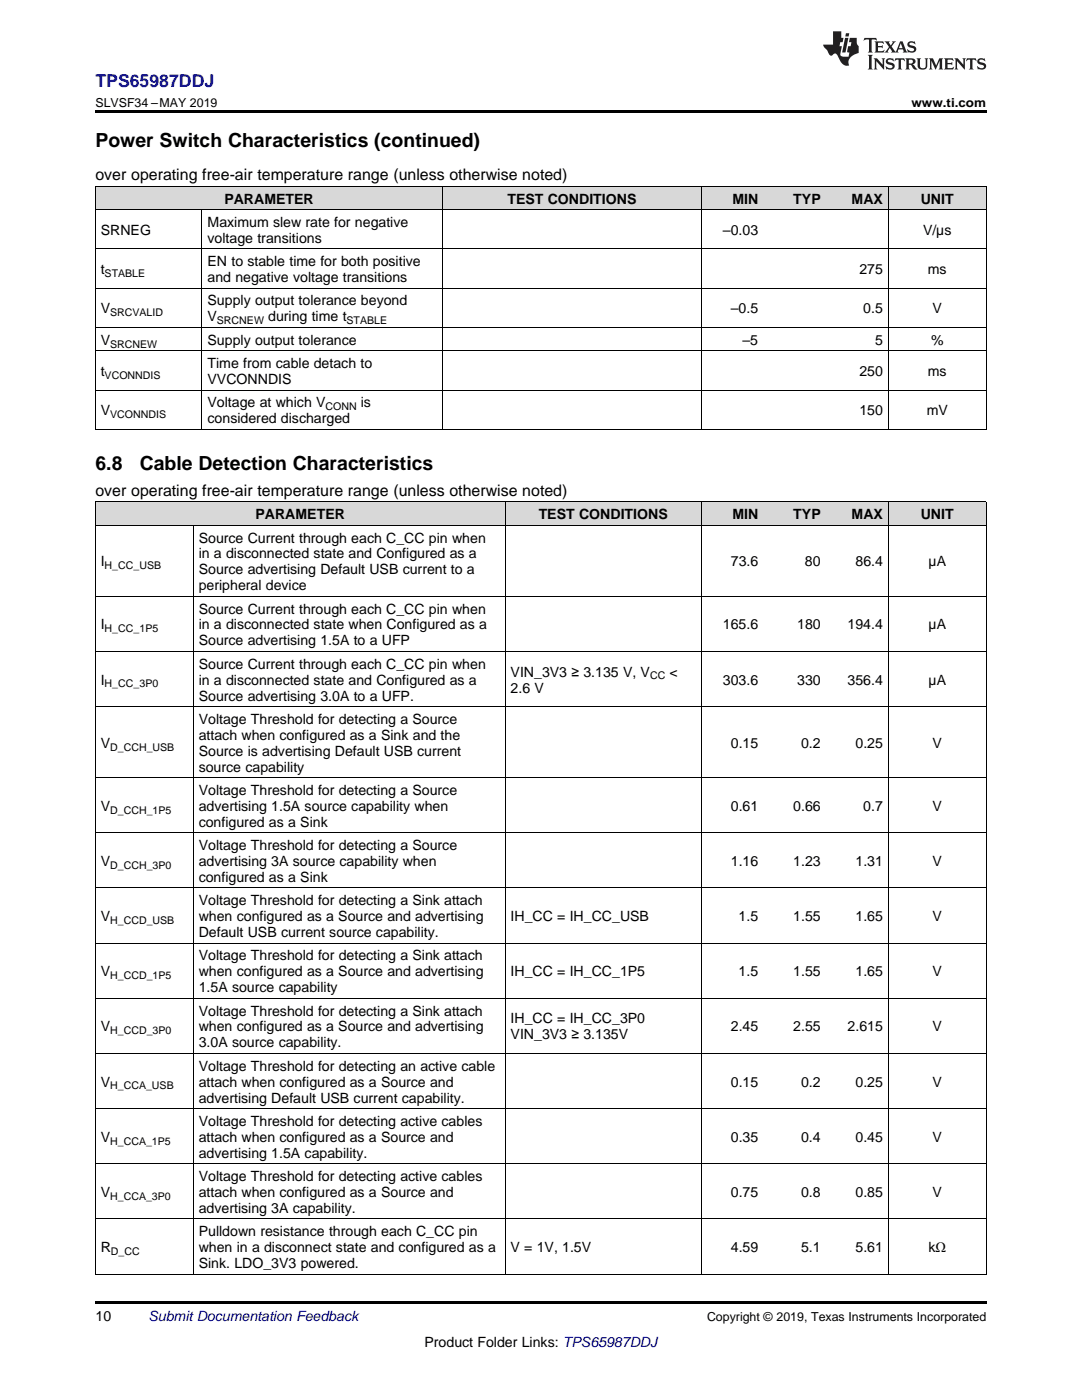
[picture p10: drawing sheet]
<svg xmlns="http://www.w3.org/2000/svg" width="216mm" height="279mm" viewBox="0 0 216 279" stroke-linecap="round" stroke-linejoin="round" font-family="sans-serif">
<defs><g id="words">
<g font-size="3.9">
<text x="19" y="29.3">Power Switch Characteristics (continued)</text>
<text x="19" y="93.8">6.8</text>
<text x="27.9" y="93.8">Cable Detection Characteristics</text>
</g>
<text font-size="3.5" fill="#00f" x="19" y="17.3">TPS65987DDJ</text>
<g font-size="3.2">
<text x="19" y="36">over operating free-air temperature range (unless otherwise noted)</text>
<text x="19" y="99">over operating free-air temperature range (unless otherwise noted)</text>
</g>
<g font-size="2.8">
<text x="44.8" y="40.6">PARAMETER</text>
<text x="101.2" y="40.6">TEST CONDITIONS</text>
<text x="146.2" y="40.6">MIN</text>
<text x="158.3" y="40.6">TYP</text>
<text x="169.9" y="40.6">MAX</text>
<text x="183.7" y="40.6">UNIT</text>
<text x="20.1" y="46.9">SRNEG</text>
<text x="41.4" y="45.3">Maximum slew rate for negative</text>
<text x="144.3" y="46.9">–0.03</text>
<text x="184.2" y="46.9">V/µs</text>
<text x="41.4" y="48.5">voltage transitions</text>
<text x="41.4" y="53.1">EN to stable time for both positive</text>
<text x="20.1" y="54.7">t</text>
<text x="41.4" y="56.3">and negative voltage transitions</text>
<text x="171.5" y="54.7">275</text>
<text x="185.1" y="54.7">ms</text>
<text x="20.1" y="62.5">V</text>
<text x="41.4" y="61">Supply output tolerance beyond</text>
<text x="41.4" y="64.1">V</text>
<text x="53.5" y="64.1">during time t</text>
<text x="145.8" y="62.5">–0.5</text>
<text x="172.3" y="62.5">0.5</text>
<text x="186.1" y="62.5">V</text>
<text x="20.1" y="68.8">V</text>
<text x="41.4" y="68.8">Supply output tolerance</text>
<text x="148.2" y="68.8">–5</text>
<text x="174.6" y="68.8">5</text>
<text x="185.8" y="68.8">%</text>
<text x="20.1" y="75">t</text>
<text x="41.4" y="73.4">Time from cable detach to</text>
<text x="41.4" y="76.6">VVCONNDIS</text>
<text x="171.5" y="75">250</text>
<text x="185.1" y="75">ms</text>
<text x="20.1" y="82.9">V</text>
<text x="41.4" y="81.3">Voltage at which V</text>
<text x="72" y="81.3">is</text>
<text x="171.5" y="82.9">150</text>
<text x="184.9" y="82.9">mV</text>
<text x="41.4" y="84.5">considered discharged</text>
<text x="51" y="103.6">PARAMETER</text>
<text x="107.5" y="103.6">TEST CONDITIONS</text>
<text x="146.2" y="103.6">MIN</text>
<text x="158.3" y="103.6">TYP</text>
<text x="169.9" y="103.6">MAX</text>
<text x="183.7" y="103.6">UNIT</text>
<text x="20.1" y="113">I</text>
<text x="39.7" y="108.3">Source Current through each C_CC pin when</text>
<text x="39.7" y="111.4">in a disconnected state and Configured as a</text>
<text x="145.8" y="113">73.6</text>
<text x="160.6" y="113">80</text>
<text x="170.7" y="113">86.4</text>
<text x="185.3" y="113">µA</text>
<text x="39.7" y="114.6">Source advertising Default USB current to a</text>
<text x="39.7" y="117.8">peripheral device</text>
<text x="20.1" y="125.6">I</text>
<text x="39.7" y="122.4">Source Current through each C_CC pin when</text>
<text x="39.7" y="125.6">in a disconnected state when Configured as a</text>
<text x="144.3" y="125.6">165.6</text>
<text x="159.1" y="125.6">180</text>
<text x="169.1" y="125.6">194.4</text>
<text x="185.3" y="125.6">µA</text>
<text x="39.7" y="128.8">Source advertising 1.5A to a UFP</text>
<text x="20.1" y="136.6">I</text>
<text x="39.7" y="133.5">Source Current through each C_CC pin when</text>
<text x="39.7" y="136.6">in a disconnected state and Configured as a</text>
<text x="101.9" y="135">VIN_3V3 ≥ 3.135 V, V</text>
<text x="133.6" y="135">&lt;</text>
<text x="144.3" y="136.6">303.6</text>
<text x="159.1" y="136.6">330</text>
<text x="169.1" y="136.6">356.4</text>
<text x="185.3" y="136.6">µA</text>
<text x="39.7" y="139.8">Source advertising 3.0A to a UFP.</text>
<text x="101.9" y="138.2">2.6 V</text>
<text x="20.1" y="149.2">V</text>
<text x="39.7" y="144.5">Voltage Threshold for detecting a Source</text>
<text x="39.7" y="147.6">attach when configured as a Sink and the</text>
<text x="145.8" y="149.2">0.15</text>
<text x="159.8" y="149.2">0.2</text>
<text x="170.7" y="149.2">0.25</text>
<text x="186.1" y="149.2">V</text>
<text x="39.7" y="150.8">Source is advertising Default USB current</text>
<text x="39.7" y="154">source capability</text>
<text x="20.1" y="161.8">V</text>
<text x="39.7" y="158.6">Voltage Threshold for detecting a Source</text>
<text x="39.7" y="161.8">advertising 1.5A source capability when</text>
<text x="145.8" y="161.8">0.61</text>
<text x="158.3" y="161.8">0.66</text>
<text x="172.3" y="161.8">0.7</text>
<text x="186.1" y="161.8">V</text>
<text x="39.7" y="165">configured as a Sink</text>
<text x="20.1" y="172.8">V</text>
<text x="39.7" y="169.7">Voltage Threshold for detecting a Source</text>
<text x="39.7" y="172.8">advertising 3A source capability when</text>
<text x="145.8" y="172.8">1.16</text>
<text x="158.3" y="172.8">1.23</text>
<text x="170.7" y="172.8">1.31</text>
<text x="186.1" y="172.8">V</text>
<text x="39.7" y="176">configured as a Sink</text>
<text x="20.1" y="183.8">V</text>
<text x="39.7" y="180.7">Voltage Threshold for detecting a Sink attach</text>
<text x="39.7" y="183.8">when configured as a Source and advertising</text>
<text x="101.9" y="183.8">IH_CC = IH_CC_USB</text>
<text x="147.4" y="183.8">1.5</text>
<text x="158.3" y="183.8">1.55</text>
<text x="170.7" y="183.8">1.65</text>
<text x="186.1" y="183.8">V</text>
<text x="39.7" y="187">Default USB current source capability.</text>
<text x="39.7" y="191.7">Voltage Threshold for detecting a Sink attach</text>
<text x="20.1" y="194.8">V</text>
<text x="39.7" y="194.8">when configured as a Source and advertising</text>
<text x="101.9" y="194.8">IH_CC = IH_CC_1P5</text>
<text x="147.4" y="194.8">1.5</text>
<text x="158.3" y="194.8">1.55</text>
<text x="170.7" y="194.8">1.65</text>
<text x="186.1" y="194.8">V</text>
<text x="39.7" y="198">1.5A source capability</text>
<text x="39.7" y="202.7">Voltage Threshold for detecting a Sink attach</text>
<text x="20.1" y="205.8">V</text>
<text x="39.7" y="205.8">when configured as a Source and advertising</text>
<text x="39.7" y="209">3.0A source capability.</text>
<text x="101.9" y="204.3">IH_CC = IH_CC_3P0</text>
<text x="101.9" y="207.4">VIN_3V3 ≥ 3.135V</text>
<text x="145.8" y="205.8">2.45</text>
<text x="158.3" y="205.8">2.55</text>
<text x="169.1" y="205.8">2.615</text>
<text x="186.1" y="205.8">V</text>
<text x="39.7" y="213.7">Voltage Threshold for detecting an active cable</text>
<text x="20.1" y="216.9">V</text>
<text x="39.7" y="216.9">attach when configured as a Source and</text>
<text x="39.7" y="220">advertising Default USB current capability.</text>
<text x="145.8" y="216.9">0.15</text>
<text x="159.8" y="216.9">0.2</text>
<text x="170.7" y="216.9">0.25</text>
<text x="186.1" y="216.9">V</text>
<text x="20.1" y="227.9">V</text>
<text x="39.7" y="224.7">Voltage Threshold for detecting active cables</text>
<text x="39.7" y="227.9">attach when configured as a Source and</text>
<text x="145.8" y="227.9">0.35</text>
<text x="159.8" y="227.9">0.4</text>
<text x="170.7" y="227.9">0.45</text>
<text x="186.1" y="227.9">V</text>
<text x="39.7" y="231">advertising 1.5A capability.</text>
<text x="20.1" y="238.9">V</text>
<text x="39.7" y="235.7">Voltage Threshold for detecting active cables</text>
<text x="39.7" y="238.9">attach when configured as a Source and</text>
<text x="145.8" y="238.9">0.75</text>
<text x="159.8" y="238.9">0.8</text>
<text x="170.7" y="238.9">0.85</text>
<text x="186.1" y="238.9">V</text>
<text x="39.7" y="242">advertising 3A capability.</text>
<text x="20.1" y="249.9">R</text>
<text x="39.7" y="246.7">Pulldown resistance through each C_CC pin</text>
<text x="39.7" y="249.9">when in a disconnect state and configured as a</text>
<text x="101.9" y="249.9">V = 1V, 1.5V</text>
<text x="145.8" y="249.9">4.59</text>
<text x="159.8" y="249.9">5.1</text>
<text x="170.7" y="249.9">5.61</text>
<text x="185.3" y="249.9">kΩ</text>
<text x="39.7" y="253">Sink. LDO_3V3 powered.</text>
<text x="19" y="263.6">10</text>
<text x="84.7" y="268.9">Product Folder Links: TPS65987DDJ</text>
</g>
<text font-size="2.8" fill="#0000c8" x="29.6" y="263.6">Submit Documentation Feedback</text>
<g font-size="2.5">
<text x="19" y="21.4">SLVSF34 –MAY 2019</text>
<text x="181.9" y="21.4">www.ti.com</text>
<text x="141.1" y="263.6">Copyright © 2019, Texas Instruments Incorporated</text>
</g>
<g font-size="2.1">
<text x="20.9" y="55.3">STABLE</text>
<text x="22" y="63.1">SRCVALID</text>
<text x="43.3" y="64.7">SRCNEW</text>
<text x="69.1" y="64.7">STABLE</text>
<text x="22" y="69.4">SRCNEW</text>
<text x="20.9" y="75.6">VCONNDIS</text>
<text x="22" y="83.4">VCONNDIS</text>
<text x="64.9" y="81.8">CONN</text>
<text x="20.9" y="113.6">H_CC_USB</text>
<text x="20.9" y="126.2">H_CC_1P5</text>
<text x="20.9" y="137.2">H_CC_3P0</text>
<text x="129.7" y="135.6">CC</text>
<text x="22" y="149.8">D_CCH_USB</text>
<text x="22" y="162.4">D_CCH_1P5</text>
<text x="22" y="173.4">D_CCH_3P0</text>
<text x="22" y="184.4">H_CCD_USB</text>
<text x="22" y="195.4">H_CCD_1P5</text>
<text x="22" y="206.4">H_CCD_3P0</text>
<text x="22" y="217.4">H_CCA_USB</text>
<text x="22" y="228.4">H_CCA_1P5</text>
<text x="22" y="239.4">H_CCA_3P0</text>
<text x="22.1" y="250.4">D_CC</text>
</g>
</g></defs>
<g fill="#d8d8d8">
<path d="M19 100.2h19.6v4.7h-19.6z"/>
<path d="M38.6 100.2h62.2v4.7h-62.2z"/>
<path d="M100.8 100.2h39.1v4.7h-39.1z"/>
<path d="M139.9 100.2h12.5v4.7h-12.5z"/>
<path d="M152.4 100.2h12.4v4.7h-12.4z"/>
<path d="M164.8 100.2h12.5v4.7h-12.5z"/>
<path d="M177.3 100.2h19.5v4.7h-19.5z"/>
<path d="M19 37.3h21.4v4.6h-21.4z"/>
<path d="M40.4 37.3h48v4.6h-48z"/>
<path d="M88.4 37.3h51.5v4.6h-51.5z"/>
<path d="M139.9 37.3h12.5v4.6h-12.5z"/>
<path d="M152.4 37.3h12.4v4.6h-12.4z"/>
<path d="M164.8 37.3h12.5v4.6h-12.5z"/>
<path d="M177.3 37.3h19.5v4.6h-19.5z"/>
</g>
<path d="M19 22h177.8v.5h-177.8zM19 259.7h177.8v.5h-177.8z" fill="#000"/>
<g fill="none" stroke="#000" stroke-width=".2">
<path d="M19 37.2h177.8v48.5M19.1 37.2v48.5M88.3 37.2v48.5M139.9 37.2v48.5M177.2 37.2v48.5M19 57.5h177.8M19 49.7h177.8M19 41.9h177.8M40.3 41.9v43.8M19 77.8h177.8M19 70h177.8M19 65.4h177.8"/>
<path d="M19 85.7h177.8M19 100.2h177.8v154.1M19 119h177.8M19 104.8h177.8M19.1 100.2v154.1M38.5 104.8v149.5M100.8 100.2v154.1M139.9 100.2v154.1M177.2 100.2v154.1M19 130h177.8M19 155.2h177.8M19 141h177.8"/>
<path d="M19 177.2h177.8M19 166.2h177.8M19 199.2h177.8M19 188.2h177.8M19 210.2h177.8M19 232.3h177.8M19 221.2h177.8M19 254.3h177.8M19 243.3h177.8"/>
</g>
<g fill="#231f20">
<path d="M172.5 7.6l-.1 .5 .4-.2h.6v.1v2.1l-.2 .4h.9l-.2-.4v-2.1l.1-.1h.5l.5 .2-.2-.5zM174.5 8.3l.2 .3v1.5l-.2 .4h1.8l.2-.6a1.04 1.04 0 0 1-1.3 .2v-.7h.6l.3 .2v-.6l-.3 .2h-.6v-.6l.8-.1 .4 .3-.2-.5zM176.5 8.3l.9 1.1-.9 1.1h.8l-.2-.2 .4-.7 .5 .7-.2 .2h1.5l-.2-.2 .2-.4h.9l.1 .4-.2 .2h1l-.3-.3-.7-1.9h-.5l-.9 2-.8-1 .9-1h-.8l.1 .3-.4 .5-.3-.6 .1-.2zM179.7 8.6l.4 1h-.7zM181.3 8.4a.63 .63 0 0 0-.2 .7 .63 .63 0 0 0 .6 .4l.6 .2 .1 .2a.75 .75 0 0 1-.7 .4 .75 .75 0 0 1-.6-.5l.1 .7 .1-.1a1.11 1.11 0 0 0 1.5-.6 1.13 1.13 0 0 0-1.2-.8l-.1-.4a1.04 1.04 0 0 1 1.2 .2l-.2-.5-.2 .1-.4-.2zM173.2 10.9l.2 .4v2.2l-.2 .4h1l-.3-.4v-2.2l.3-.4zM174.3 11.6l.3 .4v1.5l-.3 .4h.8l-.2-.4v-1.3l1.5 1.7v-1.9l.2-.4h-.7l.2 .4v.9l-1.1-1.3zM177 11.8a.62 .62 0 0 0-.2 .7 .62 .62 0 0 0 .6 .4l.6 .1 .1 .3a.76 .76 0 0 1-.7 .3 .76 .76 0 0 1-.7-.4l.2 .7 .1-.1a1.11 1.11 0 0 0 1.5-.6 1.13 1.13 0 0 0-1.2-.8l-.1-.4a1.04 1.04 0 0 1 1.2 .2l-.2-.6-.2 .1-.5-.1zM178.7 11.6l-.2 .6a.61 .61 0 0 1 .8-.3v1.6l-.2 .4h.9l-.2-.4v-1.6a.63 .63 0 0 1 .7 .3l-.1-.6zM180.6 11.6l.3 .4v1.5l-.3 .4h1l-.2-.2-.1-.8 .6 .2a.76 .76 0 0 0 1.2 .7l-1-1a.58 .58 0 0 0 .6-.5 .58 .58 0 0 0-.5-.6zM181.4 11.9h.1a.45 .45 0 0 1 .5 .1 .45 .45 0 0 1 .1 .5l-.8 .2zM182.9 11.6l.2 .2a2.17 2.17 0 0 0 .3 1.9 .99 .99 0 0 0 1.6-.6v-1.1l.2-.4h-.7l.2 .2a1.92 1.92 0 0 1-.2 1.8 .6 .6 0 0 1-.9-.5v-1.1l.2-.4zM185.4 11.6l.2 .4v1.5l-.2 .4h.7l-.2-.4v-1.4l.8 1.8 .8-1.8v1.4l-.2 .4h.9l-.2-.4v-1.5l.2-.4h-.8l-.6 1.5-.6-1.5zM188.4 11.6l.2 .4v1.5l-.2 .4h1.8l.1-.6a1.04 1.04 0 0 1-1.2 .1v-.6h.5l.4 .2v-.6l-.4 .2h-.5v-.7h.8l.3 .3-.1-.6zM190.5 11.6l.2 .4v1.5l-.2 .4h.7l-.2-.4v-1.3l1.5 1.7v-1.9l.2-.4h-.7l.2 .4v.9l-1.1-1.3zM192.9 11.6l-.1 .6a.61 .61 0 0 1 .7-.3l.1 1.6-.3 .4h1l-.3-.4 .1-1.6a.63 .63 0 0 1 .7 .3l-.1-.6zM195.2 11.8a.62 .62 0 0 0-.2 .7 .62 .62 0 0 0 .6 .4l.6 .1 .1 .3a.76 .76 0 0 1-.7 .3 .76 .76 0 0 1-.6-.4l.1 .7 .1-.1a1.11 1.11 0 0 0 1.6-.6 1.13 1.13 0 0 0-1.3-.8l-.1-.4a1.04 1.04 0 0 1 1.2 .2l-.1-.6-.2 .1-.5-.1z"/>
<path d="M166.2 6.3v2.6h-1.9v.4l.8 .9a.91 .91 0 0 0 1 .8 .56 .56 0 0 1 .5-.3 .56 .56 0 0 1 .5 .3l.4 .8a1.53 1.53 0 0 0 1.9 1.2 1.54 1.54 0 0 1 1-2.1l.9-.3v-1.4a1.52 1.52 0 0 1-.4-1.6h-1.3l-.2 .8h.5l-.2 .8h-.5l-.1 1v.2l.4 .1-.2 .8a1.93 1.93 0 0 1-1.6-.3l.3-1.8h-.5l.2-.8h.4l.2-.8h-.4v-1.3zM168.6 7.6l-.6 2.9h.7l.6-2.9zM168.8 6.6l-.1 .7h.6l.2-.7z"/>
</g>
<use href="#words"/>
</svg>
